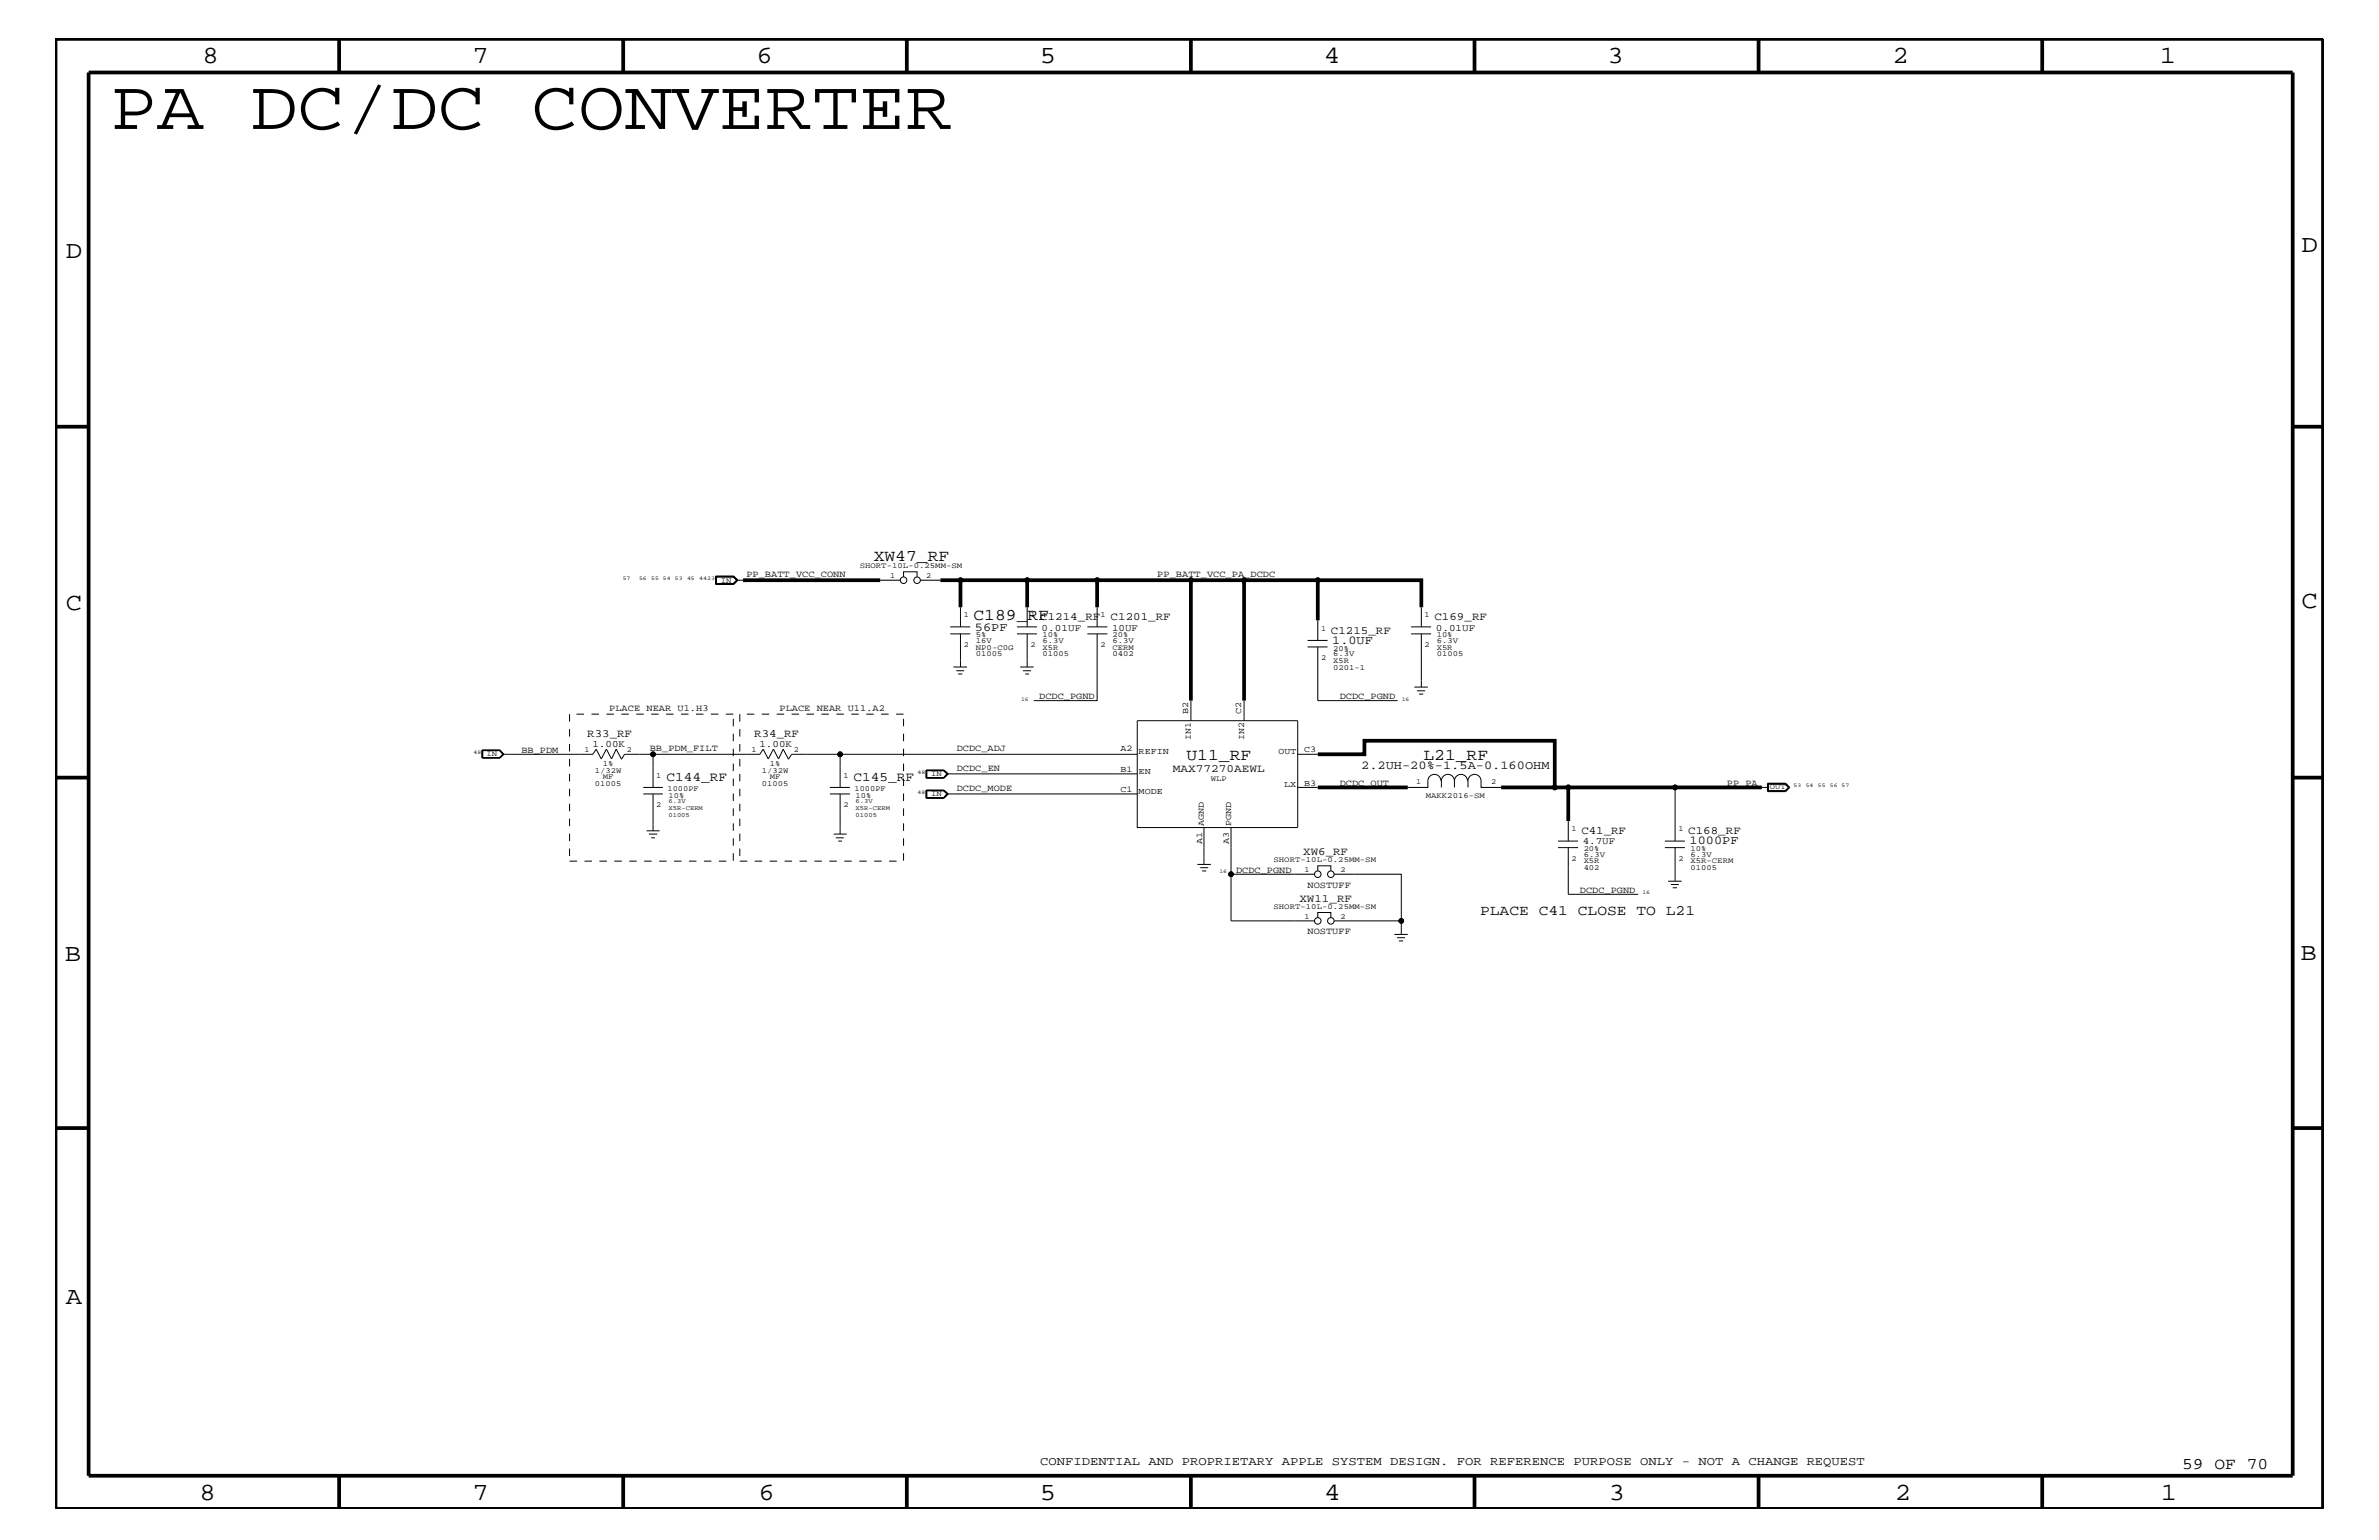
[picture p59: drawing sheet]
<svg xmlns="http://www.w3.org/2000/svg" width="432mm" height="279mm" viewBox="0 0 432 279" stroke-linecap="round" stroke-linejoin="round" font-family="sans-serif">
<defs><g id="words">
<text font-size="12.9" x="20" y="23.4">PA DC/DC CONVERTER</text>
<g font-size="4.5">
<text x="36.7" y="11.5">8</text>
<text x="85.8" y="11.5">7</text>
<text x="137.3" y="11.5">6</text>
<text x="188.7" y="11.5">5</text>
<text x="240.3" y="11.5">4</text>
<text x="291.8" y="11.5">3</text>
<text x="343.5" y="11.5">2</text>
<text x="392" y="11.5">1</text>
<text x="11.9" y="46.8">D</text>
<text x="417.7" y="45.7">D</text>
<text x="11.9" y="110.6">C</text>
<text x="417.7" y="110.3">C</text>
<text x="11.8" y="174.3">B</text>
<text x="417.6" y="174.2">B</text>
<text x="11.9" y="236.7">A</text>
<text x="36.2" y="272.1">8</text>
<text x="85.8" y="272.1">7</text>
<text x="137.7" y="272.1">6</text>
<text x="188.7" y="272.1">5</text>
<text x="240.4" y="272.1">4</text>
<text x="292" y="272.1">3</text>
<text x="343.9" y="272.1">2</text>
<text x="392.2" y="272.1">1</text>
</g>
<g font-size="3">
<text x="158.6" y="101.8">XW47_RF</text>
<text x="176.7" y="112.6">C189_RF</text>
<text x="215.3" y="137.9">U11_RF</text>
<text x="258.4" y="137.9">L21_RF</text>
<text x="396" y="266.5">59 OF 70</text>
</g>
<text font-size="2.6" x="268.6" y="166.1">PLACE C41 CLOSE TO L21</text>
<g font-size="2.4">
<text x="121" y="141.7">C144_RF</text>
<text x="154.9" y="141.7">C145_RF</text>
</g>
<g font-size="2.2">
<text x="177" y="114.4">56PF</text>
<text x="241.8" y="116.8">1.0UF</text>
<text x="247.1" y="139.6">2.2UH-20%-1.5A-0.160OHM</text>
<text x="306.7" y="153.2">1000PF</text>
<text x="188.8" y="265.9">CONFIDENTIAL AND PROPRIETARY APPLE SYSTEM DESIGN. FOR REFERENCE PURPOSE ONLY - NOT A CHANGE REQUEST</text>
</g>
<g font-size="2">
<text x="188.8" y="112.6">C1214_RF</text>
<text x="201.6" y="112.6">C1201_RF</text>
<text x="260.4" y="112.6">C169_RF</text>
<text x="241.6" y="115">C1215_RF</text>
<text x="106.6" y="133.8">R33_RF</text>
<text x="136.9" y="133.8">R34_RF</text>
<text x="212.9" y="140">MAX77270AEWL</text>
<text x="236.6" y="155.1">XW6_RF</text>
<text x="287" y="151.3">C41_RF</text>
<text x="306.4" y="151.3">C168_RF</text>
<text x="235.8" y="163.6">XW11_RF</text>
</g>
<g font-size="1.8">
<text x="189.1" y="114.4">0.01UF</text>
<text x="201.8" y="114.4">10UF</text>
<text x="260.6" y="114.4">0.01UF</text>
<text x="107.5" y="135.5">1.00K</text>
<text x="137.8" y="135.5">1.00K</text>
<text x="287.3" y="153.2">4.7UF</text>
</g>
<g font-size="1.7">
<text x="135.5" y="104.7">PP_BATT_VCC_CONN</text>
<text x="210.1" y="104.7">PP_BATT_VCC_PA_DCDC</text>
<text x="110.6" y="129.1">PLACE NEAR U1.H3</text>
<text x="141.5" y="129.1">PLACE NEAR U11.A2</text>
<text x="188.6" y="126.9">DCDC_PGND</text>
<text x="243.2" y="126.9">DCDC_PGND</text>
<text x="94.7" y="136.6">BB_PDM</text>
<text x="117.9" y="136.2">BB_PDM_FILT</text>
<text x="173.7" y="136.2">DCDC_ADJ</text>
<text x="173.7" y="143.5">DCDC_MODE</text>
<text x="173.7" y="139.8">DCDC_EN</text>
<text x="243.2" y="142.6">DCDC_OUT</text>
<text x="313.4" y="142.6">PP_PA</text>
<text x="224.4" y="158.4">DCDC_PGND</text>
<text x="237.3" y="161.1">NOSTUFF</text>
<text x="286.8" y="162">DCDC_PGND</text>
<text x="237.3" y="169.5">NOSTUFF</text>
</g>
<g font-size="1.6">
<text x="215.6" y="129.6" transform="rotate(-90 215.6 129.6)">B2</text>
<text x="225.3" y="129.6" transform="rotate(-90 225.3 129.6)">C2</text>
<text x="203.4" y="136.3">A2</text>
<text x="206.7" y="136.8">REFIN</text>
<text x="216.2" y="134.2" transform="rotate(-90 216.2 134.2)">IN1</text>
<text x="225.8" y="134.2" transform="rotate(-90 225.8 134.2)">IN2</text>
<text x="232.1" y="136.8">OUT</text>
<text x="236.7" y="136.4">C3</text>
<text x="203.4" y="143.6">C1</text>
<text x="203.4" y="140">B1</text>
<text x="206.7" y="140.4">EN</text>
<text x="233.1" y="142.9">LX</text>
<text x="236.7" y="142.5">B3</text>
<text x="206.7" y="144">MODE</text>
<text x="218.5" y="149.9" transform="rotate(-90 218.5 149.9)">AGND</text>
<text x="223.4" y="149.9" transform="rotate(-90 223.4 149.9)">PGND</text>
<text x="218.2" y="153.2" transform="rotate(-90 218.2 153.2)">A1</text>
<text x="223" y="153.2" transform="rotate(-90 223 153.2)">A3</text>
</g>
<g font-size="1.4">
<text x="130.8" y="105.7">IN</text>
<text x="156" y="103.1">SHORT-10L-0.25MM-SM</text>
<text x="161.6" y="104.8">1</text>
<text x="168.1" y="104.8">2</text>
<text x="174.9" y="112">1</text>
<text x="187" y="112">1</text>
<text x="199.7" y="112">1</text>
<text x="258.6" y="112">1</text>
<text x="174.9" y="117.4">2</text>
<text x="177.1" y="119.1">01005</text>
<text x="177.1" y="117.9">NP0-C0G</text>
<text x="177.1" y="116.7">16V</text>
<text x="177.1" y="115.6">5%</text>
<text x="187" y="117.4">2</text>
<text x="189.2" y="119.1">01005</text>
<text x="189.2" y="116.7">6.3V</text>
<text x="189.2" y="115.6">10%</text>
<text x="189.2" y="117.9">X5R</text>
<text x="199.7" y="117.4">2</text>
<text x="201.9" y="115.6">20%</text>
<text x="201.9" y="116.7">6.3V</text>
<text x="201.9" y="119.1">0402</text>
<text x="201.9" y="117.9">CERM</text>
<text x="239.8" y="119.8">2</text>
<text x="239.8" y="114.4">1</text>
<text x="242" y="118.1">20%</text>
<text x="242" y="119.1">6.3V</text>
<text x="258.6" y="117.4">2</text>
<text x="260.8" y="119.1">01005</text>
<text x="260.8" y="116.7">6.3V</text>
<text x="260.8" y="115.6">10%</text>
<text x="260.8" y="117.9">X5R</text>
<text x="242" y="120.3">X5R</text>
<text x="242" y="121.5">0201-1</text>
<text x="88.3" y="137.2">IN</text>
<text x="106.1" y="136.4">1</text>
<text x="113.8" y="136.4">2</text>
<text x="136.4" y="136.4">1</text>
<text x="144.1" y="136.4">2</text>
<text x="108" y="142.6">01005</text>
<text x="108" y="140.2">1/32W</text>
<text x="109.4" y="141.4">MF</text>
<text x="109.4" y="139">1%</text>
<text x="119.1" y="141.1">1</text>
<text x="121.2" y="143.5">1000PF</text>
<text x="138.3" y="140.2">1/32W</text>
<text x="138.3" y="142.6">01005</text>
<text x="139.7" y="139">1%</text>
<text x="139.7" y="141.4">MF</text>
<text x="153.1" y="141.1">1</text>
<text x="155.1" y="143.5">1000PF</text>
<text x="169" y="140.8">IN</text>
<text x="219.8" y="141.8">WLP</text>
<text x="257" y="142.3">1</text>
<text x="270.7" y="142.3">2</text>
<text x="321.2" y="143.2">OUT</text>
<text x="119.1" y="146.5">2</text>
<text x="121.3" y="144.7">10%</text>
<text x="153.1" y="146.5">2</text>
<text x="155.3" y="144.7">10%</text>
<text x="169" y="144.5">IN</text>
<text x="258.8" y="144.8">MAKK2016-SM</text>
<text x="285.2" y="150.7">1</text>
<text x="287.4" y="155.5">6.3V</text>
<text x="287.4" y="154.4">20%</text>
<text x="304.6" y="150.7">1</text>
<text x="306.8" y="155.5">6.3V</text>
<text x="306.8" y="154.4">10%</text>
<text x="231.1" y="156.4">SHORT-10L-0.25MM-SM</text>
<text x="236.8" y="158.2">1</text>
<text x="243.3" y="158.2">2</text>
<text x="285.2" y="156.2">2</text>
<text x="287.4" y="156.7">X5R</text>
<text x="287.4" y="157.9">402</text>
<text x="304.6" y="156.2">2</text>
<text x="306.8" y="157.9">01005</text>
<text x="306.8" y="156.7">X5R-CERM</text>
<text x="231.1" y="165">SHORT-10L-0.25MM-SM</text>
<text x="236.8" y="166.7">1</text>
<text x="243.3" y="166.7">2</text>
</g>
<g font-size="1.2">
<text x="121.3" y="148.2">01005</text>
<text x="121.3" y="147">X5R-CERM</text>
<text x="121.3" y="145.7">6.3V</text>
<text x="155.3" y="147">X5R-CERM</text>
<text x="155.3" y="145.7">6.3V</text>
<text x="155.3" y="148.2">01005</text>
</g>
<g font-size="1">
<text x="113" y="105.3">57</text>
<text x="116" y="105.3">56</text>
<text x="118.2" y="105.3">55 54</text>
<text x="122.5" y="105.3">53</text>
<text x="124.7" y="105.3">45</text>
<text x="126.9" y="105.3">4423</text>
<text x="185.3" y="127.1">16</text>
<text x="254.4" y="127.1">16</text>
<text x="85.9" y="136.8">48</text>
<text x="166.5" y="140.4">48</text>
<text x="325.5" y="142.9">53</text>
<text x="327.7" y="142.9">54</text>
<text x="329.9" y="142.9">55</text>
<text x="332.1" y="142.9">56 57</text>
<text x="166.5" y="144">48</text>
<text x="221.3" y="158.4">16</text>
<text x="298.1" y="162.2">16</text>
</g>
</g></defs>
<g fill="none" stroke="#000" stroke-width=".18">
<path d="M129.9 104.5h3.3l.7 .8-.7 .7h-3.3zM130 106v-1.4h3.1l.8 .7-.8 .7M130 104.7h3.1M130 104.7v1.2h3.1l.6-.6M133.1 104.7l.7 .6-.7 .6h-3.1M133.1 104.7l.6 .6M133.7 105.3h1.2M159.8 105.3h3.6M164 104.7v-1h2.5v1M167 105.3h3.7M172.5 115h3.6M172.5 113.7h3.6"/>
<path d="M174.3 110.2v3.5M174.3 115v6M184.6 115h3.6M184.6 113.7h3.6M186.4 110.2v3.5M186.4 115v6M197.4 115h3.6M197.4 113.7h3.6M199.1 115v12.1h-11.5M199.1 110.2v3.5M237.3 117.4h3.7M237.3 116.2h3.7"/>
<path d="M239.2 112.6v3.6M239.2 117.4v9.7h14.5M256.1 115h3.7M256.1 113.7h3.7M258 110.2v3.5M258 115v9.7M87.5 136.1h3.3l.6 .7-.6 .7h-3.3zM87.5 137.4h3.2M87.5 136.1v1.4M87.5 136.2h3.2M87.6 136.2v1.2M90.7 136.2l.7 .6-.7 .6"/>
<path d="M90.7 136.1l.7 .7M90.7 136.2l.6 .6M91.3 136.8l-.6 .6M91.3 136.8h16.3l.6-.9 .9 1.8 1-1.8 .9 1.8 .8-1.8 1 1.8M91.4 136.8l-.7 .7M118.5 136.8h-5.1l-.6 1M143.1 137.7l-.9-1.8-.9 1.8-.9-1.8-1 1.8-.9-1.8-.6 .9h-19.4v6.1M152.5 136.8v6.1M168.1 139.7h3.3l.7 .7-.7 .8h-3.3zM168.1 139.7v1.5M168.1 139.8h3.2M168.2 139.8v1.3"/>
<path d="M171.3 139.8l.7 .6-.7 .7M171.3 139.7l.7 .7-.7 .8M171.3 139.8l.6 .6M173.1 121h2.4M173.6 121.7h1.4M173.9 122.3h.8M185.2 121h2.4M185.7 121.7h1.4M186.1 122.3h.7M206.4 130.8h29.1v19.3h-29.1zM206.4 136.8h-62.7l-.6 1M216.2 127.1v3.7"/>
<path d="M225.8 127.1v3.7M235.5 136.8h3.7M256.7 124.7h2.5M257.2 125.3h1.5M257.6 125.9h.7M116.8 144h3.5M116.8 142.9h3.5M117.3 150.7h2.4M117.8 151.3h1.5M118.2 152h.7M118.5 144v6.7M150.6 144h3.7"/>
<path d="M150.6 142.9h3.7M151.3 151.3h2.4M151.7 152h1.5M152.1 152.6h.7M152.5 144v7.3M168.1 143.4h3.3l.7 .6-.7 .8h-3.3zM168.1 144.7h3.2M168.1 143.4v1.4M168.1 143.5h3.2M168.1 141.1h3.2M168.2 143.5v1.2M171.3 143.5l.7 .5-.7 .7"/>
<path d="M171.3 143.4l.7 .6-.7 .8M171.3 143.5l.6 .5M171.9 144h34.5M171.9 144l-.6 .7M171.9 140.4l-.6 .7M171.9 140.4h34.5M217.3 156.8h2.5M217.8 157.4h1.5M218.2 158h.7M218.5 150.1v6.7M223.4 150.1v17h15.1M223.4 158.6h15.1"/>
<path d="M235.5 142.9h3.7M239.2 158v-.9h2.4v.9M242.1 158.6h12.2v8.5h-12.2M261.5 141.7a1.19 1.19 0 0 0-1.1-1.2 1.19 1.19 0 0 0-1.2 1.2v1.2h-3.7M264 141.7a1.19 1.19 0 0 1 1.2-1.2 1.19 1.19 0 0 1 1.2 1.2M264 141.7a1.19 1.19 0 0 0-1.2-1.2 1.19 1.19 0 0 0-1.2 1.2v1.2M264 141.7v1.2M266.4 142.9v-1.2a1.19 1.19 0 0 1 1.2-1.2 1.19 1.19 0 0 1 1.2 1.2v1.2h3.7M282.8 153.8h3.6M282.8 152.6h3.6M284.6 149v3.6M284.6 153.8v8.4h12.7"/>
<path d="M302.2 153.8h3.6M302.2 152.6h3.6M302.8 159.9h2.4M304 142.9v9.7M304 153.8v6.1M319.8 142.9h1.2M320.8 142.1h3.3l.8 .8-.8 .7h-3.3zM321 142.3h3l.6 .6-.6 .6h-3M321 142.2v1.3M324 142.2h-3.1v1.3h3.1M324 142.2l.8 .7-.8 .6M324 142.2l.7 .7-.7 .6"/>
<path d="M239.2 166.5v-.9h2.4v.9M253.1 169.5h2.4M253.6 170.1h1.4M253.9 170.7h.8M254.3 167.1v2.4M303.3 160.5h1.4M303.6 161.1h.8"/>
<circle cx="164" cy="105.3" r=".59"/>
<circle cx="166.5" cy="105.3" r=".59"/>
<circle cx="174.3" cy="105.3" r=".42"/>
<circle cx="186.4" cy="105.3" r=".42"/>
<circle cx="199.1" cy="105.3" r=".42"/>
<circle cx="216.2" cy="105.3" r=".42"/>
<circle cx="225.8" cy="105.3" r=".42"/>
<circle cx="239.2" cy="105.3" r=".42"/>
<circle cx="118.5" cy="136.8" r=".42"/>
<circle cx="152.5" cy="136.8" r=".42"/>
<circle cx="223.4" cy="158.6" r=".42"/>
<circle cx="239.2" cy="158.6" r=".59"/>
<circle cx="241.6" cy="158.6" r=".59"/>
<circle cx="282.2" cy="142.9" r=".42"/>
<circle cx="284.6" cy="142.9" r=".42"/>
<circle cx="304" cy="142.9" r=".42"/>
<circle cx="239.2" cy="167.1" r=".59"/>
<circle cx="241.6" cy="167.1" r=".59"/>
<circle cx="254.3" cy="167.1" r=".42"/>
</g>
<g fill="none" stroke="#000" stroke-width=".68" stroke-linecap="butt">
<path d="M10.1 7.1h411.5v266.7h-411.5zM16.1 13.2h400v254.5h-400zM61.6 7.1v6.1M113.1 7.1v6.1M164.6 7.1v6.1M216.2 7.1v6.1M267.6 7.1v6.1M319.2 7.1v6.1M370.7 7.1v6.1M10.1 77.4h6M416.1 77.4h5.5M134.9 105.3h24.9"/>
<path d="M170.7 105.3h3.6v4.9M174.3 105.3h12.1v4.9M186.4 105.3h12.7v4.9M199.1 105.3h17.1v21.8M216.2 105.3h9.6v21.8M225.8 105.3h13.4v7.3M239.2 105.3h18.8v4.9M239.2 136.8h8.5v-2.4h34.5v8.5M10.1 141.1h6M239.2 142.9h16.3M272.5 142.9h12.1M319.8 142.9h-35.2v6.1"/>
<path d="M416.1 141.1h5.5M10.1 204.7h6M416.1 204.7h5.5M61.6 267.7v6.1M113.1 267.7v6.1M164.6 267.7v6.1M216.2 268v5.8M267.6 267.7v6.1M319.2 267.7v6.1M370.7 267.7v6.1"/>
</g>
<path d="M103.4 129.6v26.6M133.1 129.6h-29.7M134.3 129.6v26.6M164 129.6h-29.7M103.4 156.2h29.7v-26.6M134.3 156.2h29.7v-26.6" fill="none" stroke="#000" stroke-width=".18" stroke-dasharray="1.4 1.4" stroke-linecap="butt"/>
<g fill="#000">
<circle cx="174.3" cy="105.3" r=".42"/>
<circle cx="186.4" cy="105.3" r=".42"/>
<circle cx="199.1" cy="105.3" r=".42"/>
<circle cx="216.2" cy="105.3" r=".42"/>
<circle cx="225.8" cy="105.3" r=".42"/>
<circle cx="239.2" cy="105.3" r=".42"/>
<circle cx="118.5" cy="136.8" r=".42"/>
<circle cx="152.5" cy="136.8" r=".42"/>
<circle cx="223.4" cy="158.6" r=".42"/>
<circle cx="282.2" cy="142.9" r=".42"/>
<circle cx="284.6" cy="142.9" r=".42"/>
<circle cx="304" cy="142.9" r=".42"/>
<circle cx="254.3" cy="167.1" r=".42"/>
</g>
<use href="#words"/>
</svg>
